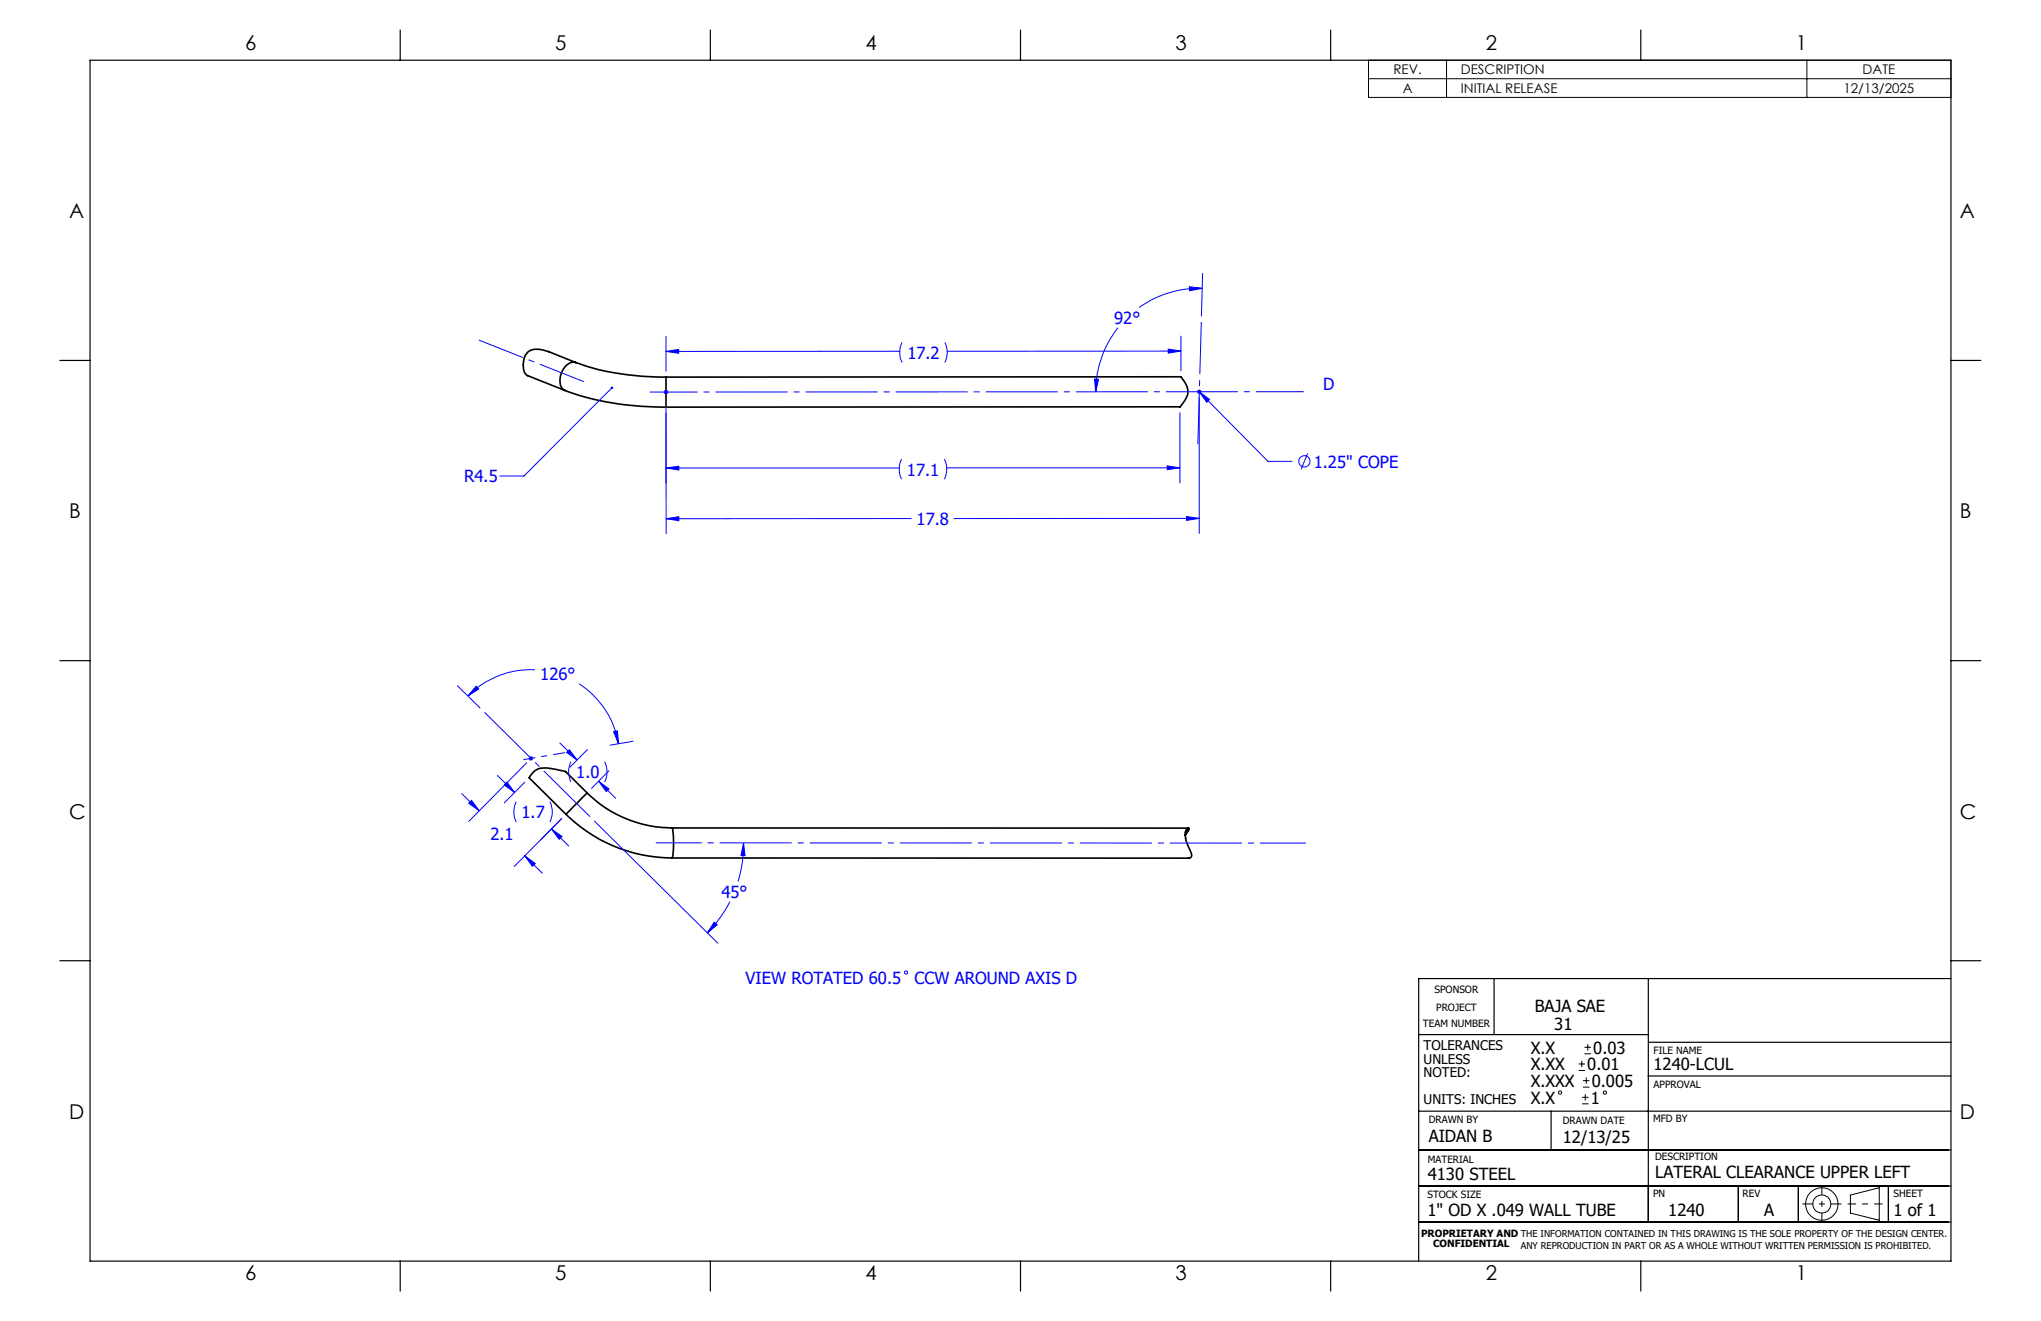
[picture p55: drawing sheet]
<svg xmlns="http://www.w3.org/2000/svg" width="432mm" height="279mm" viewBox="0 0 432 279" stroke-linecap="round" stroke-linejoin="round" font-family="sans-serif">
<defs><g id="words">
<g font-size="4.3">
<text x="51.9" y="10.7">6</text>
<text x="117.5" y="10.7">5</text>
<text x="183.1" y="10.7">4</text>
<text x="248.7" y="10.7">3</text>
<text x="314.3" y="10.7">2</text>
<text x="379.9" y="10.7">1</text>
<text x="14.6" y="46.1">A</text>
<text x="414.7" y="46.1">A</text>
<text x="14.6" y="109.6">B</text>
<text x="414.7" y="109.6">B</text>
<text x="14.6" y="173.1">C</text>
<text x="414.7" y="173.1">C</text>
<text x="14.6" y="236.6">D</text>
<text x="414.7" y="236.6">D</text>
<text x="51.9" y="270.8">6</text>
<text x="117.5" y="270.8">5</text>
<text x="183.1" y="270.8">4</text>
<text x="248.7" y="270.8">3</text>
<text x="314.3" y="270.8">2</text>
<text x="379.9" y="270.8">1</text>
</g>
<g font-size="3.5" fill="#00f">
<text x="235.7" y="68.5">92°</text>
<text x="192" y="75.9">17.2</text>
<text x="279.9" y="82.6">D</text>
<text x="191.9" y="100.6">17.1</text>
<text x="277.9" y="98.9">1.25&quot; COPE</text>
<text x="98.2" y="102">R4.5</text>
<text x="193.9" y="111">17.8</text>
<text x="114.3" y="143.9">126°</text>
<text x="121.9" y="164.6">1.0</text>
<text x="110.3" y="173.1">1.7</text>
<text x="103.8" y="177.6">2.1</text>
<text x="152.6" y="189.9">45°</text>
<text x="157.7" y="208.1">VIEW ROTATED 60.5</text>
<text x="193.5" y="208.1">CCW AROUND AXIS D</text>
</g>
<g font-size="3.5">
<text x="324.7" y="214">BAJA SAE</text>
<text x="328.8" y="217.9">31</text>
<text x="323.8" y="222.9">X.X</text>
<text x="323.8" y="226.4">X.XX</text>
<text x="335.8" y="226.4">0.01</text>
<text x="337.1" y="222.9">0.03</text>
<text x="349.8" y="226.4">1240-LCUL</text>
<text x="323.8" y="229.9">X.XXX</text>
<text x="323.8" y="233.5">X.X</text>
<text x="336.6" y="233.5">1</text>
<text x="336.8" y="229.9">0.005</text>
<text x="302.3" y="241.5">AIDAN B</text>
<text x="330.6" y="241.7">12/13/25</text>
<text x="302.1" y="249.7">4130 STEEL</text>
<text x="350.1" y="249.1">LATERAL CLEARANCE UPPER LEFT</text>
<text x="302" y="257.2">1&quot; OD X .049 WALL TUBE</text>
<text x="352.9" y="257.2">1240</text>
<text x="373.2" y="257.2">A</text>
<text x="400.6" y="257.1">1 of 1</text>
</g>
<g font-size="2.8">
<text x="294.8" y="15.7">REV.</text>
<text x="309.1" y="15.7">DESCRIPTION</text>
<text x="394.1" y="15.7">DATE</text>
<text x="296.8" y="19.7">A</text>
<text x="309.1" y="19.7">INITIAL RELEASE</text>
<text x="390" y="19.7">12/13/2025</text>
<text x="301.2" y="222.2">TOLERANCES</text>
<text x="301.2" y="225">UNLESS</text>
<text x="301.2" y="227.8">NOTED:</text>
<text x="301.2" y="233.5">UNITS: INCHES</text>
</g>
<g font-size="2.1">
<text x="303.5" y="210">SPONSOR</text>
<text x="303.8" y="213.9">PROJECT</text>
<text x="301" y="217.3">TEAM NUMBER</text>
<text x="349.8" y="222.9">FILE NAME</text>
<text x="349.8" y="230.2">APPROVAL</text>
<text x="302.3" y="237.5">DRAWN BY</text>
<text x="330.6" y="237.7">DRAWN DATE</text>
<text x="349.7" y="237.3">MFD BY</text>
<text x="302.1" y="245.9">MATERIAL</text>
<text x="350.1" y="245.4">DESCRIPTION</text>
<text x="302" y="253.3">STOCK SIZE</text>
<text x="349.7" y="253.3">PN</text>
<text x="368.7" y="253.2">REV</text>
<text x="400.6" y="253.2">SHEET</text>
<text x="300.7" y="261.6">PROPRIETARY AND THE INFORMATION CONTAINED IN THIS DRAWING IS THE SOLE PROPERTY OF THE DESIGN CENTER.</text>
<text x="303.2" y="263.8">CONFIDENTIAL</text>
</g>
<text font-size="2" x="321.8" y="264.2">ANY REPRODUCTION IN PART OR AS A WHOLE WITHOUT WRITTEN PERMISSION IS PROHIBITED.</text>
</g></defs>
<g fill="none" stroke="#000" stroke-width=".35">
<path d="M116.1 74.4l-.1-.1a5.6 5.6 0 0 0-3.7-.3 3.6 3.6 0 0 0-1.6 4 1.7 1.7 0 0 0 .9 1.4l7.9 3.2M116.1 74.4l5.7 2.3M121.8 76.7a55.6 55.6 0 0 0 19.1 3.1M121.8 76.7a2.79 2.79 0 0 0-3.1 2.3 2.88 2.88 0 0 0 .8 3.6M140.9 79.8l108.9-.1a4.9 4.9 0 0 1 1.5 3.7l-.6 1.3-1 1.3-108.8 .1M140.9 79.8v6.3M119.5 82.6a61 61 0 0 0 21.4 3.5M111.9 164.5l7.8 7.7M112 164.5a3.7 3.7 0 0 1 4.4-2l3.3 .7 4.5 4.5M119.7 172.2a32.2 32.2 0 0 0 22.5 9.3M124.2 167.7a25.8 25.8 0 0 0 18 7.4M124.2 167.7l-4.5 4.5"/>
<path d="M142.2 175.1a14.5 14.5 0 0 1 0 6.4M142.2 175.1l109.3 .1M250.8 176.6l.7-1.1 .1-.2-.2-.1a1.67 1.67 0 0 0-.6 2.1l.9 2.5a1.35 1.35 0 0 1 .1 1.6l-109.6 .1M250.8 176.1l.4-.6a1.13 1.13 0 0 1-.4 1.1"/>
</g>
<g fill="none" stroke="#00f" stroke-width=".21">
<path d="M254.4 57.8l-.2 9.1M140.9 74.3l2.7-.4v.8zM140.9 71.2v7.3M190.4 74.3h-49.5M190.9 72.4a4.8 4.8 0 0 0 0 4.3M199.9 72.4a4.5 4.5 0 0 1 0 4.3M236.5 69.3a22.2 22.2 0 0 0-4.7 13.6M247.2 73.8l2.6 .5-2.6 .4zM249.8 71.1v7.3M249.8 74.3h-49.4M251.6 60.6l2.8 .4-2.7 .5zM254.4 61a22 22 0 0 0-13.4 4.1"/>
<path d="M129.5 82l-18.7 18.7h-5M140.4 82.9h1M140.5 82.6l.8 .7M140.9 99l2.7-.4v.8zM140.9 82.4v1M140.9 87.4v14.8M140.9 99h49.4M140.9 84.2v28.7M141.3 82.6l-.8 .7M190.7 97.1a4.9 4.9 0 0 0 0 4.3M199.8 97.1a4.9 4.9 0 0 1 0 4.3M200.3 99h49.3"/>
<path d="M231.6 80.2h.8l-.6 2.7zM246.9 98.5l2.7 .5-2.7 .3zM249.6 87.3v14.8M253.2 82.9h1M253.4 82.5l.7 .7M253.7 82.9l2.2 1.6-.6 .6zM253.7 82.4v1M253.7 84.1v28.7M253.7 82.9l14.6 14.7h5M254.1 82.5l-.7 .7M276.6 95.9l-1.3 3.4M140.9 109.7l2.7-.4v.8z"/>
<path d="M192.8 109.7h-51.9M251 109.3l2.7 .3-2.7 .5zM253.7 109.6l-51.8 .1M96.7 145l4.9 4.8M100.8 145.1l.5 .6-2.3 1.5zM112.3 159.9v1M113.2 141.7a18.6 18.6 0 0 0-14.2 5.5M118.4 157.1l3.7 3.7M119.9 159.1l.6-.5 1.6 2.2zM122.5 144.6a18.7 18.7 0 0 1 8.3 12.7M124.3 158.5l-3.8 3.8M129.8 154.8l.8-.2 .2 2.7z"/>
<path d="M134 156.8l-5 .8M97.7 167.9l3.7 3.6M99.8 169.3l1.6 2.2-2.2-1.6zM105.2 164l3.7 3.6M107.2 165.4l1.7 2.2-2.2-1.6zM109.2 169.6a4.9 4.9 0 0 0 0 4.2M111.1 165.4l-4.5 4.5M111.4 161.3l-12.2 12.4M111.8 160.4h1M112 160.1l.7 .7M112.7 160.1l-.7 .7M114.4 177.6l4.5-4.5-10.1 10.2"/>
<path d="M116.3 169.6l.2 .3a4.9 4.9 0 0 1-.2 3.9M116.7 175.3l2.2 1.6-.6 .6zM116.7 175.3l3.7 3.7M120.8 161.1l-.2 .3a4.9 4.9 0 0 0 .2 4M125.7 173.6l26.2 25.9M126.6 165.2l2.2 1.7-.5 .5zM126.6 165.2l3.7 3.7M127.9 161.1a4.9 4.9 0 0 1 0 4.3M128.9 163l-3.8 3.8M157.3 178.3l.3 2.7-.8-.1zM157.3 178.3v.7a25.9 25.9 0 0 1-1.2 7.4M111 181l2.2 1.6-.6 .6z"/>
<path d="M111 181l3.7 3.7M151.1 195.1l.6 .5-2.1 1.7zM154.4 190.7a26.3 26.3 0 0 1-4.8 6.6"/>
<circle cx="276" cy="97.6" r="1.18"/>
<circle cx="191.7" cy="205.7" r=".34"/>
</g>
<g fill="none" stroke="#000" stroke-width=".21">
<path d="M289.5 12.7h123.2v7.9h-123.2zM289.5 16.7h123.2M306 12.7v7.9M382.3 12.7v7.9M334 226.4h1.3M334 225h1.3M334.6 224.4v1.3M334.7 233.5h1.4M334.7 232.1h1.4M334.9 229.9h1.4M334.9 228.6h1.4M335.2 222.9h1.4"/>
<path d="M335.2 221.5h1.4M335.4 231.4v1.4M335.6 227.9v1.3M335.9 220.8v1.4M391.5 252.8l6.1-1.6v6.9l-6.1-1.5z"/>
<circle cx="330" cy="231.1" r=".34"/>
<circle cx="339.5" cy="231.1" r=".34"/>
<circle cx="385.4" cy="254.6" r="1.9"/>
<circle cx="385.4" cy="254.7" r="3.4"/>
</g>
<path d="M381.3 254.6h8.3" fill="none" stroke="#000" stroke-width=".21" stroke-dasharray="15.2 1.3 1.3 1.3" stroke-dashoffset="13" stroke-linecap="butt"/>
<path d="M385.4 250.8v7.7" fill="none" stroke="#000" stroke-width=".21" stroke-dasharray="15.2 1.3 1.3 1.3" stroke-dashoffset="13.3" stroke-linecap="butt"/>
<path d="M390.9 254.6h7.4" fill="none" stroke="#000" stroke-width=".21" stroke-dasharray="15.2 1.3 1.3 1.3" stroke-dashoffset="13.4" stroke-linecap="butt"/>
<path d="M101.3 71.9l22.2 8.8" fill="none" stroke="#00f" stroke-width=".21" stroke-dasharray="15.2 1.3 1.3 1.3" stroke-dashoffset="5.2" stroke-linecap="butt"/>
<path d="M137.5 82.9l138.3-.1" fill="none" stroke="#00f" stroke-width=".21" stroke-dasharray="15.2 1.3 1.3 1.3" stroke-dashoffset="5.1" stroke-linecap="butt"/>
<path d="M254.2 68.1l-.8 25.9" fill="none" stroke="#00f" stroke-width=".21" stroke-dasharray="15.2 1.3 1.3 1.3" stroke-dashoffset="4.2" stroke-linecap="butt"/>
<path d="M102.5 150.7l22.3 22" fill="none" stroke="#00f" stroke-width=".21" stroke-dasharray="15.2 1.3 1.3 1.3" stroke-dashoffset="1.4" stroke-linecap="butt"/>
<path d="M119.5 159.2l-8.8 1.5" fill="none" stroke="#00f" stroke-width=".21" stroke-dasharray="15.2 1.3 1.3 1.3" stroke-dashoffset="12.7" stroke-linecap="butt"/>
<path d="M138.7 178.3h137.6" fill="none" stroke="#00f" stroke-width=".21" stroke-dasharray="15.2 1.3 1.3 1.3" stroke-dashoffset="5.5" stroke-linecap="butt"/>
<g fill="none" stroke="#000" stroke-width=".25">
<path d="M19 12.7h393.7v254h-393.7zM84.7 6.4v6.3M150.3 6.4v6.3M215.9 6.4v6.3M281.5 6.4v6.3M347.1 6.4v6.3M12.7 76.2h6.3M412.7 76.2h6.4M12.7 139.7h6.3M412.7 139.7h6.4M12.7 203.2h6.3M300.1 218.8h48.6"/>
<path d="M316.1 206.9v11.9M348.7 207v51.5M412.7 207h-112.6v59.7M412.7 203.2h6.4M300.1 235h112.6M328.2 235v8.2M348.7 227.6h64M348.8 220.5h64M300.1 258.5h112.6M300.1 250.9h112.6M300.1 243.2h112.6M367.8 250.9v7.6"/>
<path d="M380.5 250.9v7.6M399.5 250.9v7.6M84.7 266.7v6.4M150.3 266.7v6.4M215.9 266.7v6.4M281.5 266.7v6.4M347.1 266.7v6.4"/>
</g>
<g fill="#00f">
<path d="M231.6 80.2l.2 2.7 .6-2.7zM251.6 60.6l.1 .9 2.7-.5zM140.9 99l2.7-.4v.8zM246.9 98.5l2.7 .5-2.7 .3zM247.2 73.8l2.6 .5-2.6 .4zM140.9 74.3l2.7-.4v.8zM129.3 81.8a.27 .27 0 0 0 0 .4 .27 .27 0 0 0 .3 0 .27 .27 0 0 0 0-.4l-.1 .2 .1-.2zM253.7 82.9l2.2 1.6-.6 .6z"/>
<path d="M140.9 109.7l2.7-.4v.8zM251 109.3l2.7 .3-2.7 .5zM99.8 169.3l1.6 2.2-2.2-1.6zM111 181l2.2 1.6-.6 .6z"/>
<path d="M100.8 145.1l-1.8 2.1 2.3-1.5zM129.8 154.8l1 2.5-.2-2.7zM107.2 165.4l1.7 2.2-2.2-1.6zM116.7 175.3l2.2 1.6-.6 .6zM126.6 165.2l2.2 1.7-.5 .5zM119.9 159.1l.6-.5 1.6 2.2zM151.1 195.1l.6 .5-2.1 1.7zM157.3 178.3l.3 2.7-.8-.1z"/>
</g>
<use href="#words"/>
</svg>
